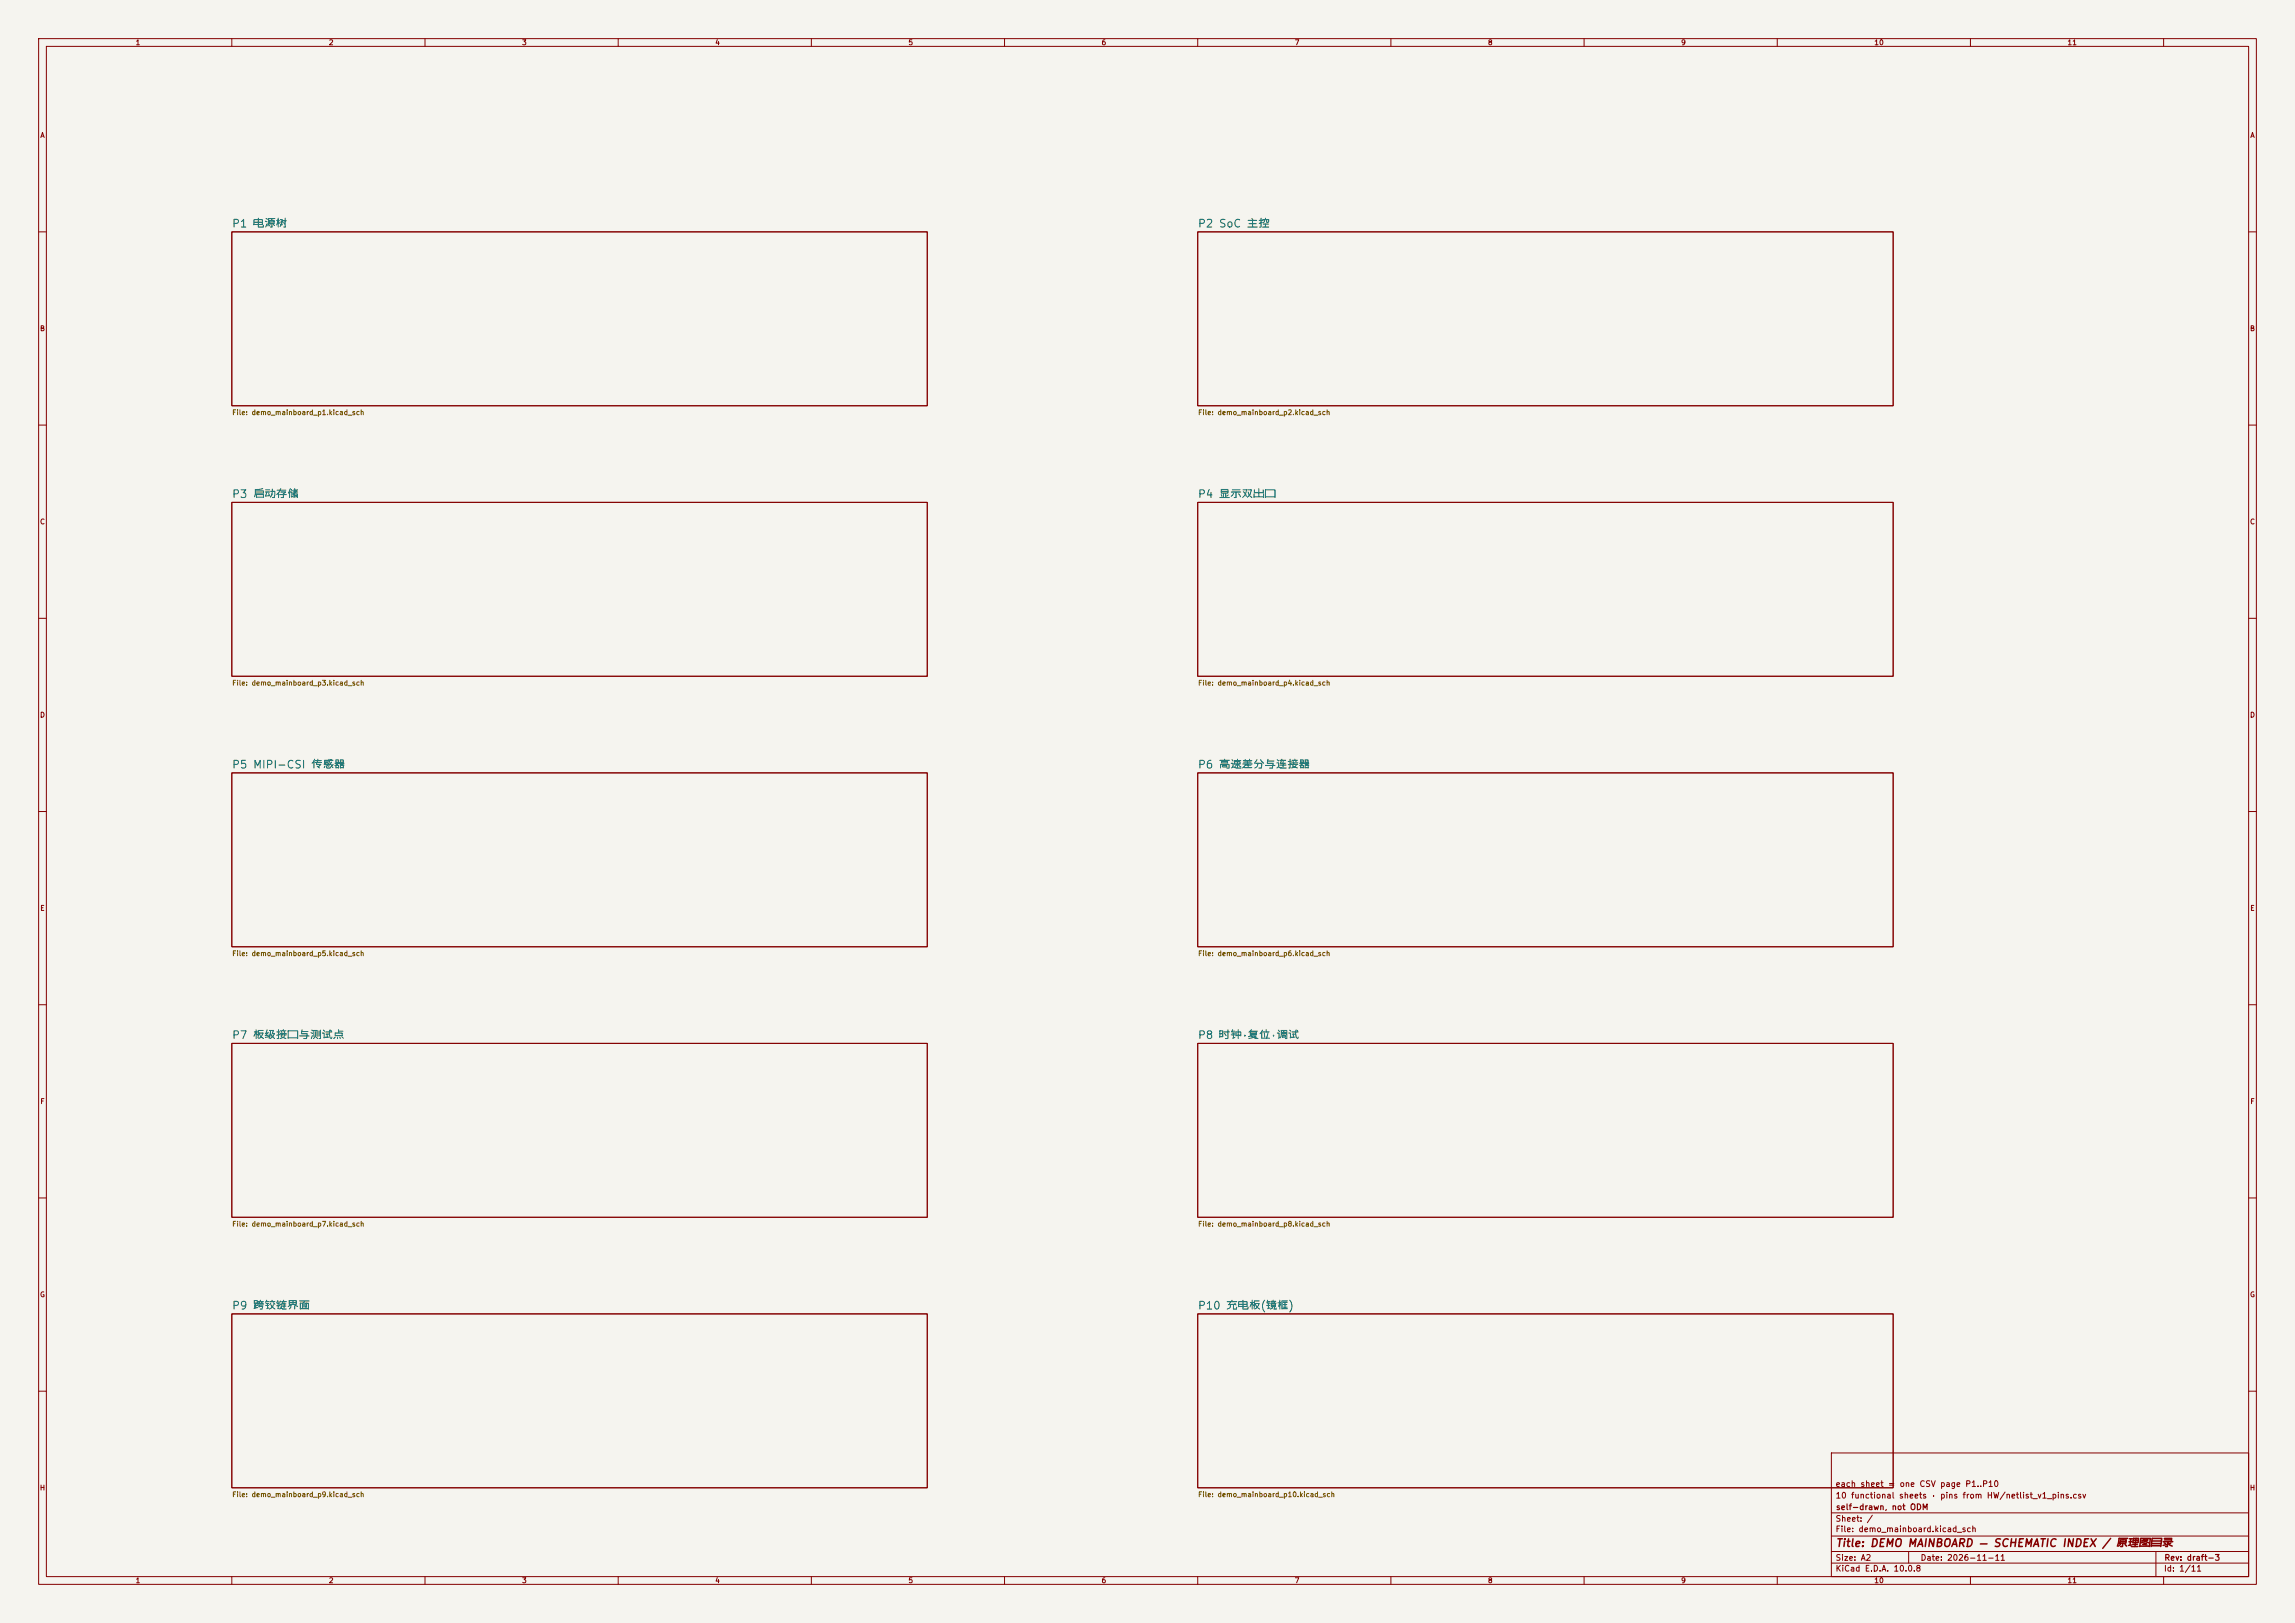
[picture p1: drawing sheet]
<svg xmlns="http://www.w3.org/2000/svg" width="594mm" height="420mm" viewBox="0 0 594 420" stroke-linecap="round" stroke-linejoin="round" font-family="sans-serif">
<defs><g id="words">
<g font-size="2" fill="#006464">
<text x="59.9" y="59.4">P1 电源树</text>
<text x="309.9" y="59.4">P2 SoC 主控</text>
<text x="59.9" y="129.4">P3 启动存储</text>
<text x="309.9" y="129.4">P4 显示双出口</text>
<text x="59.9" y="199.4">P5 MIPI-CSI 传感器</text>
<text x="309.9" y="199.4">P6 高速差分与连接器</text>
<text x="59.9" y="269.4">P7 板级接口与测试点</text>
<text x="309.9" y="269.4">P8 时钟·复位·调试</text>
<text x="59.9" y="339.4">P9 跨铰链界面</text>
<text x="309.9" y="339.4">P10 充电板(镜框)</text>
</g>
<text font-size="2" fill="#840000" x="475" y="400.8">Title: DEMO MAINBOARD — SCHEMATIC INDEX / 原理图目录</text>
<g font-size="1.5" fill="#840000">
<text x="475" y="388.1">10 functional sheets · pins from HW/netlist_v1_pins.csv</text>
<text x="475" y="385.1">each sheet = one CSV page P1..P10</text>
<text x="475" y="394.1">Sheet: /</text>
<text x="475.1" y="391.1">self-drawn, not ODM</text>
<text x="475" y="396.8">File: demo_mainboard.kicad_sch</text>
<text x="475" y="407">KiCad E.D.A. 10.0.8</text>
<text x="475" y="404.2">Size: A2</text>
<text x="497" y="404.2">Date: 2026-11-11</text>
<text x="560" y="407">Id: 1/11</text>
<text x="560.1" y="404.2">Rev: draft-3</text>
</g>
<g font-size="1.3" fill="#840000">
<text x="35" y="12">1</text>
<text x="85" y="12">2</text>
<text x="135" y="12">3</text>
<text x="185" y="12">4</text>
<text x="235" y="12">5</text>
<text x="285" y="12">6</text>
<text x="335" y="12">7</text>
<text x="385" y="12">8</text>
<text x="435" y="12">9</text>
<text x="485" y="12">10</text>
<text x="535" y="12">11</text>
<text x="10.3" y="36">A</text>
<text x="582.3" y="36">A</text>
<text x="10.2" y="86">B</text>
<text x="582.2" y="86">B</text>
<text x="10.2" y="136">C</text>
<text x="582.2" y="136">C</text>
<text x="10.2" y="186">D</text>
<text x="582.2" y="186">D</text>
<text x="10.3" y="236">E</text>
<text x="582.3" y="236">E</text>
<text x="10.3" y="286">F</text>
<text x="582.3" y="286">F</text>
<text x="10.2" y="336">G</text>
<text x="582.2" y="336">G</text>
<text x="10.2" y="386">H</text>
<text x="582.2" y="386">H</text>
<text x="35" y="410">1</text>
<text x="85" y="410">2</text>
<text x="135" y="410">3</text>
<text x="185" y="410">4</text>
<text x="235" y="410">5</text>
<text x="285" y="410">6</text>
<text x="335" y="410">7</text>
<text x="385" y="410">8</text>
<text x="435" y="410">9</text>
<text x="485" y="410">10</text>
<text x="535" y="410">11</text>
</g>
<g font-size="1.3" fill="#725600">
<text x="60" y="107.7">File: demo_mainboard_p1.kicad_sch</text>
<text x="310" y="107.7">File: demo_mainboard_p2.kicad_sch</text>
<text x="60" y="177.7">File: demo_mainboard_p3.kicad_sch</text>
<text x="310" y="177.7">File: demo_mainboard_p4.kicad_sch</text>
<text x="60" y="247.7">File: demo_mainboard_p5.kicad_sch</text>
<text x="310" y="247.7">File: demo_mainboard_p6.kicad_sch</text>
<text x="60" y="317.7">File: demo_mainboard_p7.kicad_sch</text>
<text x="310" y="317.7">File: demo_mainboard_p8.kicad_sch</text>
<text x="60" y="387.7">File: demo_mainboard_p9.kicad_sch</text>
<text x="310" y="387.7">File: demo_mainboard_p10.kicad_sch</text>
</g>
</g></defs>
<path d="M0 0h594v420h-594z" fill="#f5f4ef" stroke="#f5f4ef" stroke-width=".26"/>
<g fill="none" stroke="#840000" stroke-width=".26">
<path d="M10 10h574v400h-574zM12 12h570v396h-570zM60 10v2M110 10v2M160 10v2M210 10v2M260 10v2M310 10v2M360 10v2M410 10v2M460 10v2M510 10v2"/>
<path d="M560 10v2M60 60h180v45h-180zM310 60h180v45h-180zM10 60h2M582 60h2M10 110h2M582 110h2M60 130h180v45h-180zM310 130h180v45h-180zM10 160h2M582 160h2M10 210h2"/>
<path d="M60 200h180v45h-180zM310 200h180v45h-180zM582 210h2M10 260h2M60 270h180v45h-180zM310 270h180v45h-180zM582 260h2M10 310h2M582 310h2M60 340h180v45h-180zM310 340h180v45h-180zM10 360h2"/>
<path d="M474 376h108v32h-108zM582 360h2M474 397.5h108M474 391.5h108M60 408v2M110 408v2M160 408v2M210 408v2M260 408v2M310 408v2M360 408v2M410 408v2"/>
<path d="M460 408v2M474 404.5h108M474 401.5h108M494 401.5v3M510 408v2M558 401.5v6.5M560 408v2"/>
</g>
<use href="#words"/>
</svg>
